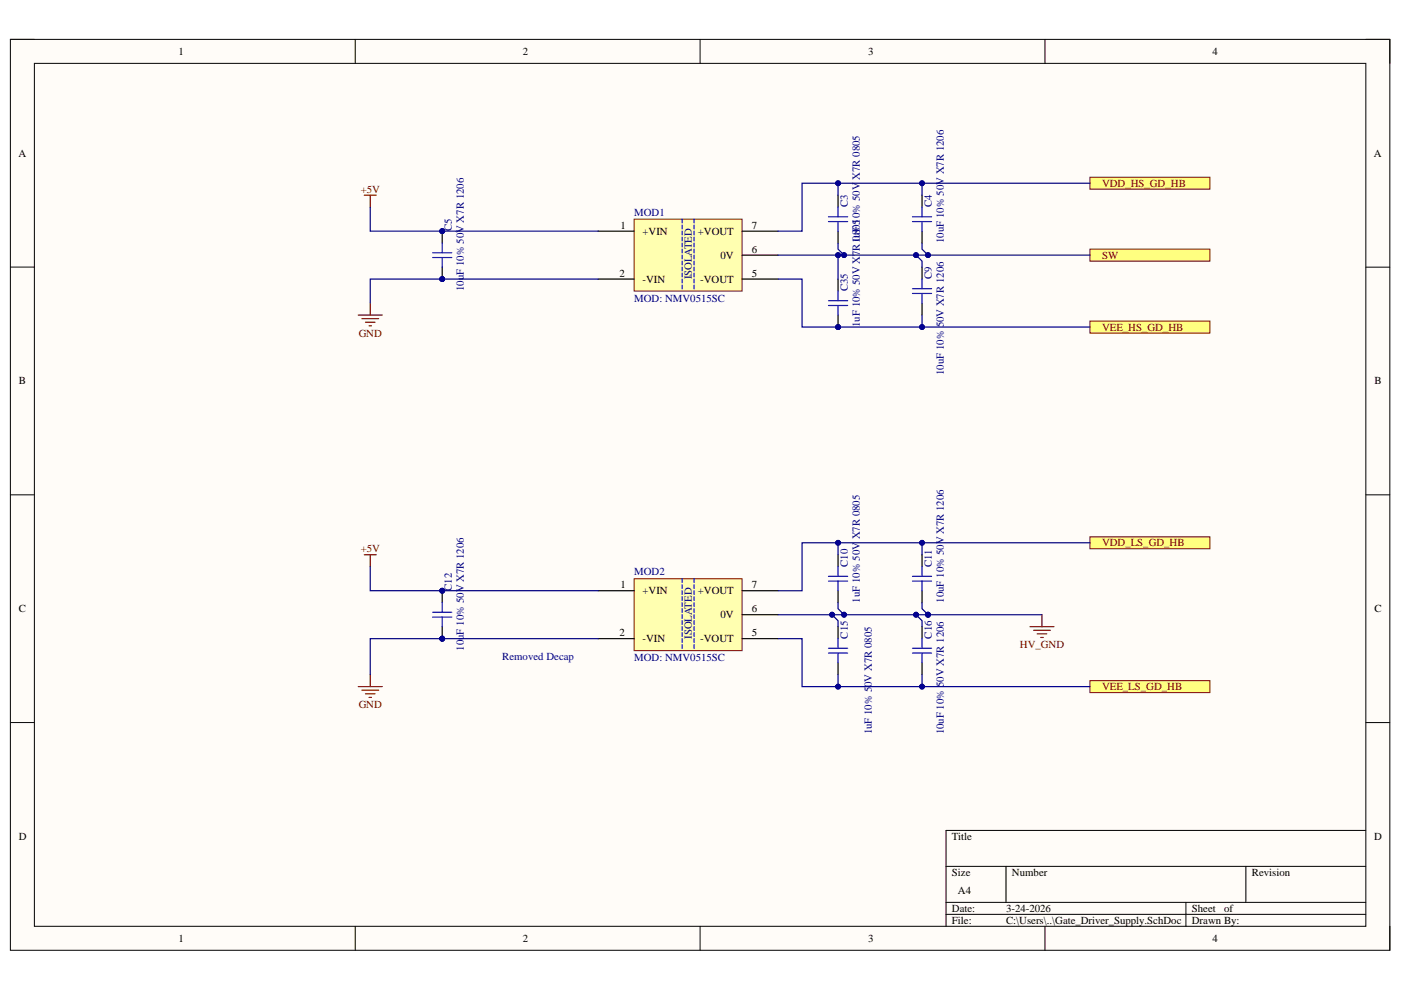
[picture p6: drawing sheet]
<svg xmlns="http://www.w3.org/2000/svg" width="297mm" height="210mm" viewBox="0 0 297 210" stroke-linecap="round" stroke-linejoin="round" font-family="sans-serif">
<defs><g id="words">
<g font-size="2.3">
<text x="37.9" y="11.7">1</text>
<text x="110.8" y="11.7">2</text>
<text x="184" y="11.7">3</text>
<text x="257.1" y="11.7">4</text>
<text x="3.9" y="33.2">A</text>
<text x="291.3" y="33.2">A</text>
<text x="131.5" y="48.5">1</text>
<text x="136.2" y="49.8">+VIN</text>
<text x="148" y="49.8">+VOUT</text>
<text x="159.4" y="53.6">6</text>
<text x="159.4" y="48.5">7</text>
<text x="131.4" y="58.6">2</text>
<text x="136.2" y="59.9">-VIN</text>
<text x="148.5" y="59.9">-VOUT</text>
<text x="152.8" y="54.8">0V</text>
<text x="159.4" y="58.6">5</text>
<text x="4" y="81.5">B</text>
<text x="291.4" y="81.5">B</text>
<text x="131.5" y="124.7">1</text>
<text x="159.4" y="124.7">7</text>
<text x="4" y="129.8">C</text>
<text x="136.2" y="126">+VIN</text>
<text x="148" y="126">+VOUT</text>
<text x="152.8" y="131.1">0V</text>
<text x="159.4" y="129.8">6</text>
<text x="291.4" y="129.8">C</text>
<text x="131.4" y="134.9">2</text>
<text x="136.2" y="136.2">-VIN</text>
<text x="148.5" y="136.2">-VOUT</text>
<text x="159.4" y="134.9">5</text>
<text x="4" y="178.1">D</text>
<text x="201.8" y="178.1">Title</text>
<text x="291.3" y="178.1">D</text>
<text x="201.8" y="185.7">Size</text>
<text x="214.6" y="185.7">Number</text>
<text x="265.4" y="185.7">Revision</text>
<text x="203.1" y="189.5">A4</text>
<text x="201.8" y="193.3">Date:</text>
<text x="201.8" y="195.9">File:</text>
<text x="213.3" y="193.3">3-24-2026</text>
<text x="213.3" y="195.9">C:\Users\..\Gate_Driver_Supply.SchDoc</text>
<text x="252.7" y="193.3">Sheet</text>
<text x="252.7" y="195.9">Drawn By:</text>
<text x="259.6" y="193.3">of</text>
<text x="37.9" y="199.7">1</text>
<text x="110.8" y="199.7">2</text>
<text x="184" y="199.7">3</text>
<text x="257.1" y="199.7">4</text>
</g>
<g font-size="2.3" fill="#800000">
<text x="76.5" y="40.9">+5V</text>
<text x="233.6" y="39.6">VDD_HS_GD_HB</text>
<text x="233.6" y="54.8">SW</text>
<text x="76" y="71.4">GND</text>
<text x="233.6" y="70.1">VEE_HS_GD_HB</text>
<text x="76.5" y="117.1">+5V</text>
<text x="233.6" y="115.9">VDD_LS_GD_HB</text>
<text x="216.3" y="137.4">HV_GND</text>
<text x="233.6" y="146.3">VEE_LS_GD_HB</text>
<text x="76" y="150.1">GND</text>
</g>
<g font-size="2.3" fill="#000080">
<text x="182.3" y="38.1" transform="rotate(-90 182.3 38.1)">X7R 0805</text>
<text x="134.5" y="45.7">MOD1</text>
<text x="179.7" y="43.9" transform="rotate(-90 179.7 43.9)">C3</text>
<text x="197.5" y="43.9" transform="rotate(-90 197.5 43.9)">C4</text>
<text x="95.8" y="49" transform="rotate(-90 95.8 49)">C5</text>
<text x="200.1" y="51.5" transform="rotate(-90 200.1 51.5)">10uF 10% 50V X7R 1206</text>
<text x="146.7" y="59.2" transform="rotate(-90 146.7 59.2)">ISOLATED</text>
<text x="197.5" y="59.2" transform="rotate(-90 197.5 59.2)">C9</text>
<text x="98.4" y="61.7" transform="rotate(-90 98.4 61.7)">10uF 10% 50V X7R 1206</text>
<text x="134.5" y="64">MOD: NMV0515SC</text>
<text x="179.7" y="61.7" transform="rotate(-90 179.7 61.7)">C35</text>
<text x="182.3" y="69.3" transform="rotate(-90 182.3 69.3)">1uF 10% 50V X7R10u8F0510% 50V</text>
<text x="200.1" y="79.5" transform="rotate(-90 200.1 79.5)">10uF 10% 50V X7R 1206</text>
<text x="182.3" y="114.4" transform="rotate(-90 182.3 114.4)">X7R 0805</text>
<text x="95.8" y="125.2" transform="rotate(-90 95.8 125.2)">C12</text>
<text x="134.5" y="121.9">MOD2</text>
<text x="179.7" y="120.2" transform="rotate(-90 179.7 120.2)">C10</text>
<text x="197.5" y="120.2" transform="rotate(-90 197.5 120.2)">C11</text>
<text x="182.3" y="127.8" transform="rotate(-90 182.3 127.8)">1uF 10% 50V</text>
<text x="200.1" y="127.8" transform="rotate(-90 200.1 127.8)">10uF 10% 50V X7R 1206</text>
<text x="98.4" y="138" transform="rotate(-90 98.4 138)">10uF 10% 50V X7R 1206</text>
<text x="146.7" y="135.4" transform="rotate(-90 146.7 135.4)">ISOLATED</text>
<text x="179.7" y="135.4" transform="rotate(-90 179.7 135.4)">C15</text>
<text x="197.5" y="135.4" transform="rotate(-90 197.5 135.4)">C16</text>
<text x="106.5" y="140">Removed Decap</text>
<text x="134.5" y="140.2">MOD: NMV0515SC</text>
<text x="184.8" y="155.7" transform="rotate(-90 184.8 155.7)">1uF 10% 50V X7R 0805</text>
<text x="200.1" y="155.7" transform="rotate(-90 200.1 155.7)">10uF 10% 50V X7R 1206</text>
</g>
</g></defs>
<path d="M2.2 8.4h292.5v193.1h-292.5z" fill-rule="evenodd" fill="#fffcf8"/>
<path d="M2.2 8.4h292.5v193.1h-292.5z" fill="none" stroke="#000" stroke-width=".21"/>
<path d="M7.3 13.4h282.3v183h-282.3z" fill-rule="evenodd" fill="#fffcf8"/>
<g fill="none" stroke="#000" stroke-width=".21">
<path d="M2.2 8.4h5.1M7.3 13.4h282.3v183h-282.3zM75.3 8.4v5M148.4 8.4v5M221.6 8.4v5M289.6 8.4h5.1v5M2.2 56.6h5.1M289.6 56.6h5.1M2.2 104.9h5.1M289.6 104.9h5.1M2.2 153.2h5.1M289.6 153.2h5.1"/>
<path d="M289.6 176.1h-89v20.3M75.3 196.4v5.1M148.4 196.4v5.1M200.6 183.7h89M200.6 191.3h89M200.6 193.9h89M213.3 183.7v7.6M221.6 196.4v5.1M251.4 191.3v5.1M264.2 183.7v7.6M294.7 196.4v5.1"/>
</g>
<path d="M134.5 46.5h22.8v15.2h-22.8z" fill-rule="evenodd" fill="#ffffb0"/>
<path d="M134.5 46.5h22.8v15.2h-22.8z" fill="none" stroke="#800000" stroke-width=".21"/>
<path d="M126.8 49h7.7M126.8 59.2h7.7M157.3 49h7.7M157.3 59.2h7.7M157.3 54.1h7.7M177.7 41.4v2.5M177.7 49v2.6M195.5 41.4v2.5M195.5 49v2.6M195.5 56.6v2.6M195.5 64.3v2.5" fill="none" stroke="#000" stroke-width=".25"/>
<g fill="none" stroke="#00f" stroke-width=".25">
<path d="M144.6 46.5v.8M144.6 47.7v.8M144.6 49v.8M144.6 50.3v.8M144.6 51.6v.7M144.6 52.8v.8M144.6 54.1v.8M144.6 55.4v.8M144.6 56.6v.8M144.6 57.9v.8M144.6 59.2v.8M147.2 46.5v.8"/>
<path d="M147.2 47.7v.8M147.2 49v.8M147.2 50.3v.8M147.2 51.6v.7M147.2 52.8v.8M147.2 54.1v.8M147.2 55.4v.8M147.2 56.6v.8M147.2 57.9v.8M147.2 59.2v.8M175.6 46h4.1M175.6 47h4.1"/>
<path d="M177.7 43.9v2.1M177.7 47v2M193.5 46h4M193.5 47h4M195.5 43.9v2.1M195.5 47v2M195.5 59.2v2M144.6 60.4v.8M147.2 60.4v.8M193.5 61.2h4M193.5 62.2h4M195.5 62.2v2.1"/>
</g>
<circle cx="93.8" cy="59.2" r=".51" fill="#000080"/>
<circle cx="93.8" cy="59.2" r=".51" fill="none" stroke="#000080" stroke-width=".21"/>
<circle cx="93.8" cy="49" r=".51" fill="#000080"/>
<circle cx="93.8" cy="49" r=".51" fill="none" stroke="#000080" stroke-width=".21"/>
<path d="M93.8 56.6v2.6" fill="none" stroke="#000" stroke-width=".25"/>
<circle cx="93.8" cy="59.2" r=".51" fill="#000080"/>
<circle cx="93.8" cy="59.2" r=".51" fill="none" stroke="#000080" stroke-width=".21"/>
<path d="M93.8 49v2.6" fill="none" stroke="#000" stroke-width=".25"/>
<circle cx="93.8" cy="49" r=".51" fill="#000080"/>
<circle cx="93.8" cy="49" r=".51" fill="none" stroke="#000080" stroke-width=".21"/>
<path d="M91.7 53.6h4.1M91.7 54.6h4.1M93.8 51.6v2M93.8 54.6v2" fill="none" stroke="#00f" stroke-width=".25"/>
<path d="M134.5 122.7h22.8v15.3h-22.8z" fill-rule="evenodd" fill="#ffffb0"/>
<path d="M134.5 122.7h22.8v15.3h-22.8z" fill="none" stroke="#800000" stroke-width=".21"/>
<g fill="none" stroke="#000" stroke-width=".25">
<path d="M177.7 117.6v2.6M195.5 117.6v2.6M126.8 125.2h7.7M126.8 135.4h7.7M157.3 125.2h7.7M157.3 135.4h7.7M157.3 130.3h7.7M177.7 125.3v2.5M177.7 132.9v2.5M195.5 125.3v2.5M195.5 132.9v2.5M177.7 140.5v2.5"/>
<path d="M195.5 140.5v2.5"/>
</g>
<g fill="none" stroke="#00f" stroke-width=".25">
<path d="M144.6 122.7v.8M144.6 124v.8M144.6 125.2v.8M144.6 126.5v.8M144.6 127.8v.8M144.6 129.1v.7M144.6 130.3v.8M144.6 131.6v.8M144.6 132.9v.8M144.6 134.1v.8M144.6 135.4v.8M144.6 136.7v.8"/>
<path d="M147.2 122.7v.8M147.2 124v.8M147.2 125.2v.8M147.2 126.5v.8M147.2 127.8v.8M147.2 129.1v.7M147.2 130.3v.8M147.2 131.6v.8M147.2 132.9v.8M147.2 134.1v.8M147.2 135.4v.8M147.2 136.7v.8"/>
<path d="M175.6 122.2h4.1M175.6 123.2h4.1M175.6 137.5h4.1M175.6 138.5h4.1M177.7 120.2v2M177.7 123.2v2.1M177.7 135.4v2.1M177.7 138.5v2M193.5 122.2h4M193.5 123.2h4M193.5 137.5h4M193.5 138.5h4"/>
<path d="M195.5 120.2v2M195.5 123.2v2.1M195.5 135.4v2.1M195.5 138.5v2"/>
</g>
<circle cx="93.8" cy="135.4" r=".51" fill="#000080"/>
<circle cx="93.8" cy="135.4" r=".51" fill="none" stroke="#000080" stroke-width=".21"/>
<circle cx="93.8" cy="125.2" r=".51" fill="#000080"/>
<circle cx="93.8" cy="125.2" r=".51" fill="none" stroke="#000080" stroke-width=".21"/>
<path d="M93.8 132.9v2.5" fill="none" stroke="#000" stroke-width=".25"/>
<circle cx="93.8" cy="135.4" r=".51" fill="#000080"/>
<circle cx="93.8" cy="135.4" r=".51" fill="none" stroke="#000080" stroke-width=".21"/>
<path d="M93.8 125.2v2.6" fill="none" stroke="#000" stroke-width=".25"/>
<circle cx="93.8" cy="125.2" r=".51" fill="#000080"/>
<circle cx="93.8" cy="125.2" r=".51" fill="none" stroke="#000080" stroke-width=".21"/>
<path d="M91.7 129.8h4.1M91.7 130.8h4.1M93.8 127.8v2M93.8 130.8v2.1" fill="none" stroke="#00f" stroke-width=".25"/>
<g fill="none" stroke="#800000" stroke-width=".25">
<path d="M77.2 41.4h2.6M78.5 41.4v2.5M76 66.8h5M76.7 67.6h3.6M77.5 68.3h2M78.2 69.1h.6M78.5 64.3v2.5M77.2 117.6h2.6M78.5 117.6v2.6M76 145.6h5M76.7 146.3h3.6M77.5 147.1h2"/>
<path d="M78.2 147.9h.6M78.5 143v2.6"/>
</g>
<path d="M231.1 37.6h25.4v2.5h-25.4z" fill-rule="evenodd" fill="#ffff80"/>
<path d="M231.1 37.6h25.4v2.5h-25.4z" fill="none" stroke="#800000" stroke-width=".21"/>
<path d="M231.1 52.8h25.4v2.6h-25.4z" fill-rule="evenodd" fill="#ffff80"/>
<path d="M231.1 52.8h25.4v2.6h-25.4z" fill="none" stroke="#800000" stroke-width=".21"/>
<path d="M231.1 68.1h25.4v2.5h-25.4z" fill-rule="evenodd" fill="#ffff80"/>
<path d="M231.1 68.1h25.4v2.5h-25.4z" fill="none" stroke="#800000" stroke-width=".21"/>
<path d="M231.1 113.8h25.4v2.5h-25.4z" fill-rule="evenodd" fill="#ffff80"/>
<path d="M231.1 113.8h25.4v2.5h-25.4z" fill="none" stroke="#800000" stroke-width=".21"/>
<path d="M231.1 144.3h25.4v2.5h-25.4z" fill-rule="evenodd" fill="#ffff80"/>
<path d="M231.1 144.3h25.4v2.5h-25.4z" fill="none" stroke="#800000" stroke-width=".21"/>
<path d="M195.5 51.6v1.2l1.3 1.3" fill="none" stroke="#000080" stroke-width=".25"/>
<circle cx="196.8" cy="54.1" r=".51" fill="#000080"/>
<circle cx="196.8" cy="54.1" r=".51" fill="none" stroke="#000080" stroke-width=".21"/>
<path d="M194.2 54.1l1.3 1.3v1.2" fill="none" stroke="#000080" stroke-width=".25"/>
<circle cx="194.2" cy="54.1" r=".51" fill="#000080"/>
<circle cx="194.2" cy="54.1" r=".51" fill="none" stroke="#000080" stroke-width=".21"/>
<path d="M177.7 51.6v1.2l1.3 1.3" fill="none" stroke="#000080" stroke-width=".25"/>
<circle cx="179" cy="54.1" r=".51" fill="#000080"/>
<circle cx="179" cy="54.1" r=".51" fill="none" stroke="#000080" stroke-width=".21"/>
<path d="M177.7 38.8v2.6" fill="none" stroke="#000080" stroke-width=".25"/>
<circle cx="177.7" cy="38.8" r=".51" fill="#000080"/>
<circle cx="177.7" cy="38.8" r=".51" fill="none" stroke="#000080" stroke-width=".21"/>
<path d="M195.5 38.8v2.6" fill="none" stroke="#000080" stroke-width=".25"/>
<circle cx="195.5" cy="38.8" r=".51" fill="#000080"/>
<circle cx="195.5" cy="38.8" r=".51" fill="none" stroke="#000080" stroke-width=".21"/>
<path d="M195.5 66.8v2.5" fill="none" stroke="#000080" stroke-width=".25"/>
<circle cx="195.5" cy="69.3" r=".51" fill="#000080"/>
<circle cx="195.5" cy="69.3" r=".51" fill="none" stroke="#000080" stroke-width=".21"/>
<path d="M195.5 127.8v1.3l1.3 1.2" fill="none" stroke="#000080" stroke-width=".25"/>
<circle cx="196.8" cy="130.3" r=".51" fill="#000080"/>
<circle cx="196.8" cy="130.3" r=".51" fill="none" stroke="#000080" stroke-width=".21"/>
<path d="M194.2 130.3l1.3 1.3v1.3" fill="none" stroke="#000080" stroke-width=".25"/>
<circle cx="194.2" cy="130.3" r=".51" fill="#000080"/>
<circle cx="194.2" cy="130.3" r=".51" fill="none" stroke="#000080" stroke-width=".21"/>
<path d="M177.7 127.8v1.3l1.3 1.2" fill="none" stroke="#000080" stroke-width=".25"/>
<circle cx="179" cy="130.3" r=".51" fill="#000080"/>
<circle cx="179" cy="130.3" r=".51" fill="none" stroke="#000080" stroke-width=".21"/>
<path d="M176.4 130.3l1.3 1.3v1.3" fill="none" stroke="#000080" stroke-width=".25"/>
<circle cx="176.4" cy="130.3" r=".51" fill="#000080"/>
<circle cx="176.4" cy="130.3" r=".51" fill="none" stroke="#000080" stroke-width=".21"/>
<path d="M177.7 115.1v2.5" fill="none" stroke="#000080" stroke-width=".25"/>
<circle cx="177.7" cy="115.1" r=".51" fill="#000080"/>
<circle cx="177.7" cy="115.1" r=".51" fill="none" stroke="#000080" stroke-width=".21"/>
<path d="M195.5 115.1v2.5" fill="none" stroke="#000080" stroke-width=".25"/>
<circle cx="195.5" cy="115.1" r=".51" fill="#000080"/>
<circle cx="195.5" cy="115.1" r=".51" fill="none" stroke="#000080" stroke-width=".21"/>
<path d="M177.7 143v2.6" fill="none" stroke="#000080" stroke-width=".25"/>
<circle cx="177.7" cy="145.6" r=".51" fill="#000080"/>
<circle cx="177.7" cy="145.6" r=".51" fill="none" stroke="#000080" stroke-width=".21"/>
<path d="M195.5 143v2.6" fill="none" stroke="#000080" stroke-width=".25"/>
<circle cx="195.5" cy="145.6" r=".51" fill="#000080"/>
<circle cx="195.5" cy="145.6" r=".51" fill="none" stroke="#000080" stroke-width=".21"/>
<path d="M78.5 43.9v5.1h48.3" fill="none" stroke="#000080" stroke-width=".25"/>
<circle cx="93.8" cy="49" r=".51" fill="#000080"/>
<circle cx="93.8" cy="49" r=".51" fill="none" stroke="#000080" stroke-width=".21"/>
<path d="M78.5 120.2v5h48.3" fill="none" stroke="#000080" stroke-width=".25"/>
<circle cx="93.8" cy="125.2" r=".51" fill="#000080"/>
<circle cx="93.8" cy="125.2" r=".51" fill="none" stroke="#000080" stroke-width=".21"/>
<path d="M93.8 135.4h33" fill="none" stroke="#000080" stroke-width=".25"/>
<circle cx="93.8" cy="135.4" r=".51" fill="#000080"/>
<circle cx="93.8" cy="135.4" r=".51" fill="none" stroke="#000080" stroke-width=".21"/>
<path d="M126.8 59.2h-48.3v5.1" fill="none" stroke="#000080" stroke-width=".25"/>
<circle cx="93.8" cy="59.2" r=".51" fill="#000080"/>
<circle cx="93.8" cy="59.2" r=".51" fill="none" stroke="#000080" stroke-width=".21"/>
<path d="M231.1 38.8h-61v10.2h-5.1" fill="none" stroke="#000080" stroke-width=".25"/>
<circle cx="177.7" cy="38.8" r=".51" fill="#000080"/>
<circle cx="177.7" cy="38.8" r=".51" fill="none" stroke="#000080" stroke-width=".21"/>
<circle cx="195.5" cy="38.8" r=".51" fill="#000080"/>
<circle cx="195.5" cy="38.8" r=".51" fill="none" stroke="#000080" stroke-width=".21"/>
<path d="M165 54.1h66.1" fill="none" stroke="#000080" stroke-width=".25"/>
<circle cx="196.8" cy="54.1" r=".51" fill="#000080"/>
<circle cx="196.8" cy="54.1" r=".51" fill="none" stroke="#000080" stroke-width=".21"/>
<circle cx="194.2" cy="54.1" r=".51" fill="#000080"/>
<circle cx="194.2" cy="54.1" r=".51" fill="none" stroke="#000080" stroke-width=".21"/>
<circle cx="179" cy="54.1" r=".51" fill="#000080"/>
<circle cx="179" cy="54.1" r=".51" fill="none" stroke="#000080" stroke-width=".21"/>
<circle cx="177.7" cy="54.1" r=".51" fill="#000080"/>
<circle cx="177.7" cy="54.1" r=".51" fill="none" stroke="#000080" stroke-width=".21"/>
<path d="M165 59.2h5.1v10.1h61" fill="none" stroke="#000080" stroke-width=".25"/>
<circle cx="195.5" cy="69.3" r=".51" fill="#000080"/>
<circle cx="195.5" cy="69.3" r=".51" fill="none" stroke="#000080" stroke-width=".21"/>
<circle cx="177.7" cy="69.3" r=".51" fill="#000080"/>
<circle cx="177.7" cy="69.3" r=".51" fill="none" stroke="#000080" stroke-width=".21"/>
<path d="M231.1 115.1h-61v10.2h-5.1" fill="none" stroke="#000080" stroke-width=".25"/>
<circle cx="177.7" cy="115.1" r=".51" fill="#000080"/>
<circle cx="177.7" cy="115.1" r=".51" fill="none" stroke="#000080" stroke-width=".21"/>
<circle cx="195.5" cy="115.1" r=".51" fill="#000080"/>
<circle cx="195.5" cy="115.1" r=".51" fill="none" stroke="#000080" stroke-width=".21"/>
<path d="M165 130.3h31.8" fill="none" stroke="#000080" stroke-width=".25"/>
<circle cx="176.4" cy="130.3" r=".51" fill="#000080"/>
<circle cx="176.4" cy="130.3" r=".51" fill="none" stroke="#000080" stroke-width=".21"/>
<circle cx="179" cy="130.3" r=".51" fill="#000080"/>
<circle cx="179" cy="130.3" r=".51" fill="none" stroke="#000080" stroke-width=".21"/>
<circle cx="194.2" cy="130.3" r=".51" fill="#000080"/>
<circle cx="194.2" cy="130.3" r=".51" fill="none" stroke="#000080" stroke-width=".21"/>
<circle cx="196.8" cy="130.3" r=".51" fill="#000080"/>
<circle cx="196.8" cy="130.3" r=".51" fill="none" stroke="#000080" stroke-width=".21"/>
<path d="M165 135.4h5.1v10.2h61" fill="none" stroke="#000080" stroke-width=".25"/>
<circle cx="177.7" cy="145.6" r=".51" fill="#000080"/>
<circle cx="177.7" cy="145.6" r=".51" fill="none" stroke="#000080" stroke-width=".21"/>
<circle cx="195.5" cy="145.6" r=".51" fill="#000080"/>
<circle cx="195.5" cy="145.6" r=".51" fill="none" stroke="#000080" stroke-width=".21"/>
<path d="M93.8 135.4h-15.3v7.6" fill="none" stroke="#000080" stroke-width=".25"/>
<circle cx="93.8" cy="135.4" r=".51" fill="#000080"/>
<circle cx="93.8" cy="135.4" r=".51" fill="none" stroke="#000080" stroke-width=".21"/>
<path d="M218.4 132.9h5.1M219.1 133.6h3.6M219.9 134.4h2M220.7 135.2h.5M220.9 130.3v2.6" fill="none" stroke="#800000" stroke-width=".25"/>
<path d="M196.8 130.3h24.1" fill="none" stroke="#000080" stroke-width=".25"/>
<circle cx="196.8" cy="130.3" r=".51" fill="#000080"/>
<circle cx="196.8" cy="130.3" r=".51" fill="none" stroke="#000080" stroke-width=".21"/>
<circle cx="177.7" cy="69.3" r=".51" fill="#000080"/>
<circle cx="177.7" cy="69.3" r=".51" fill="none" stroke="#000080" stroke-width=".21"/>
<path d="M177.7 66.8v2.5" fill="none" stroke="#000" stroke-width=".25"/>
<circle cx="177.7" cy="69.3" r=".51" fill="#000080"/>
<circle cx="177.7" cy="69.3" r=".51" fill="none" stroke="#000080" stroke-width=".21"/>
<path d="M177.7 59.2v2.5" fill="none" stroke="#000" stroke-width=".25"/>
<path d="M175.6 63.8h4.1M175.6 64.8h4.1M177.7 61.7v2.1M177.7 64.8v2" fill="none" stroke="#00f" stroke-width=".25"/>
<path d="M177.7 54.1v5.1" fill="none" stroke="#000080" stroke-width=".25"/>
<circle cx="177.7" cy="54.1" r=".51" fill="#000080"/>
<circle cx="177.7" cy="54.1" r=".51" fill="none" stroke="#000080" stroke-width=".21"/>
<use href="#words"/>
</svg>
